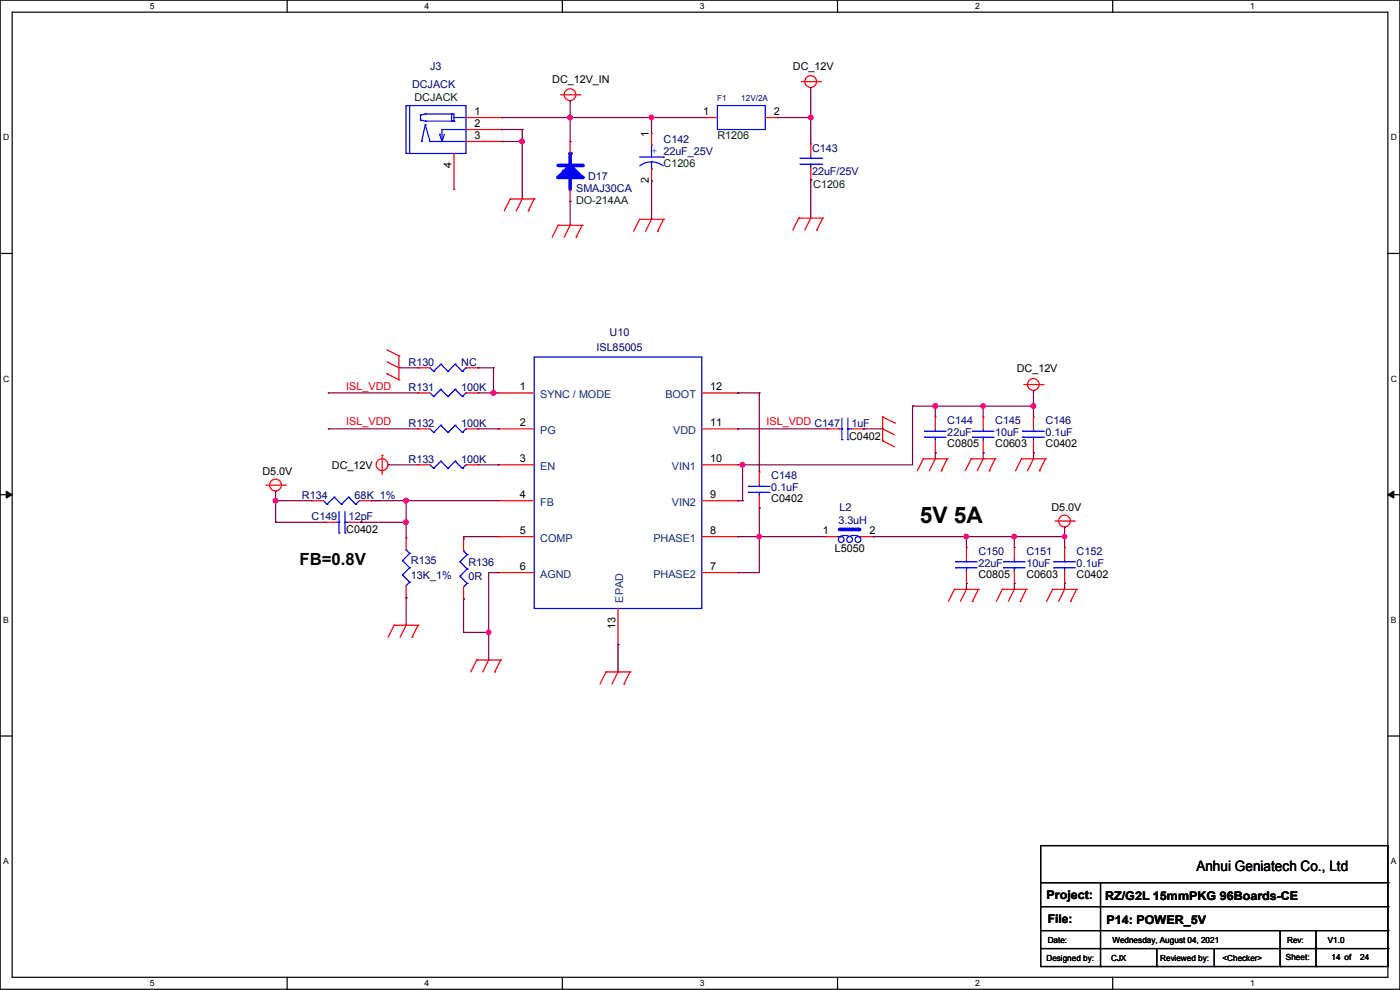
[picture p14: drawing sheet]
<svg xmlns="http://www.w3.org/2000/svg" width="297mm" height="210mm" viewBox="0 0 297 210" stroke-linecap="round" stroke-linejoin="round" font-family="sans-serif">
<defs><g id="words">
<text font-size="4.8" x="195.1" y="111">5V 5A</text>
<text font-size="3.6" x="63.5" y="119.9">FB=0.8V</text>
<text font-size="3" x="253.8" y="184.7">Anhui Geniatech Co., Ltd</text>
<g font-size="2.5">
<text x="222" y="190.6">Project:</text>
<text x="234.5" y="190.9">RZ/G2L 15mmPKG 96Boards-CE</text>
<text x="222.3" y="195.7">File:</text>
<text x="234.7" y="196">P14: POWER_5V</text>
</g>
<g font-size="2.3" fill="#000080">
<text x="91.2" y="14.8">J3</text>
<text x="87.4" y="18.6">DCJACK</text>
<text x="140.8" y="30.3">C142</text>
<text x="172.3" y="32.3">C143</text>
<text x="122.2" y="40.7">SMAJ30CA</text>
<text x="124.8" y="38.2">D17</text>
<text x="172.3" y="37.2">22uF/25V</text>
<text x="129.3" y="71.2">U10</text>
<text x="86.7" y="77.6">R130</text>
<text x="97.8" y="77.6">NC</text>
<text x="126.5" y="74.5">ISL85005</text>
<text x="86.7" y="82.9">R131</text>
<text x="97.8" y="82.9">100K</text>
<text x="86.7" y="90.5">R132</text>
<text x="97.8" y="90.5">100K</text>
<text x="180.6" y="90.5">1uF</text>
<text x="201" y="90">C144</text>
<text x="201" y="92.5">22uF</text>
<text x="211.1" y="90">C145</text>
<text x="211.1" y="92.5">10uF</text>
<text x="221.8" y="90">C146</text>
<text x="221.8" y="92.5">0.1uF</text>
<text x="86.7" y="98.1">R133</text>
<text x="97.8" y="98.1">100K</text>
<text x="163.6" y="101.7">C148</text>
<text x="64.1" y="105.7">R134</text>
<text x="75.2" y="105.7">68K_1%</text>
<text x="163.6" y="104.2">0.1uF</text>
<text x="66.1" y="110.3">C149</text>
<text x="74" y="110.3">12pF</text>
<text x="177.9" y="111.1">3.3uH</text>
<text x="178.1" y="108.3">L2</text>
<text x="87.2" y="119.7">R135</text>
<text x="99.4" y="120">R136</text>
<text x="207.6" y="117.7">C150</text>
<text x="217.7" y="117.7">C151</text>
<text x="228.4" y="117.7">C152</text>
<text x="87.2" y="122.8">13K_1%</text>
<text x="99.4" y="123">0R</text>
<text x="207.6" y="120.2">22uF</text>
<text x="217.7" y="120.2">10uF</text>
<text x="228.4" y="120.2">0.1uF</text>
</g>
<g font-size="2.3">
<text x="117.1" y="17.6">DC_12V_IN</text>
<text x="168.2" y="14.8">DC_12V</text>
<text x="100.6" y="24.4">1</text>
<text x="100.6" y="26.9">2</text>
<text x="100.6" y="29.5">3</text>
<text x="137.7" y="29" transform="rotate(-90 137.7 29)">1</text>
<text x="149.1" y="24.4">1</text>
<text x="164.1" y="24.4">2</text>
<text x="95.8" y="35.6" transform="rotate(-90 95.8 35.6)">4</text>
<text x="137.7" y="38.9" transform="rotate(-90 137.7 38.9)">2</text>
<text x="110.3" y="82.8">1</text>
<text x="150.7" y="82.8">12</text>
<text x="215.7" y="78.8">DC_12V</text>
<text x="110.3" y="90.4">2</text>
<text x="150.7" y="90.4">11</text>
<text x="180.1" y="93.3">C0402</text>
<text x="201" y="94.8">C0805</text>
<text x="211.1" y="94.8">C0603</text>
<text x="221.8" y="94.8">C0402</text>
<text x="55.7" y="100.7">D5.0V</text>
<text x="70.4" y="99.4">DC_12V</text>
<text x="110.3" y="98">3</text>
<text x="150.7" y="98">10</text>
<text x="110.3" y="105.7">4</text>
<text x="150.7" y="105.7">9</text>
<text x="163.6" y="106.5">C0402</text>
<text x="73.5" y="113.1">C0402</text>
<text x="110.3" y="113.3">5</text>
<text x="150.7" y="113.3">8</text>
<text x="174.6" y="113.3">1</text>
<text x="184.5" y="113.3">2</text>
<text x="223.1" y="108.3">D5.0V</text>
<text x="177.1" y="117.2">L5050</text>
<text x="110.3" y="120.9">6</text>
<text x="150.7" y="120.9">7</text>
<text x="207.6" y="122.5">C0805</text>
<text x="217.7" y="122.5">C0603</text>
<text x="228.4" y="122.5">C0402</text>
<text x="130.6" y="133.4" transform="rotate(-90 130.6 133.4)">13</text>
</g>
<g font-size="2.3" fill="#004000">
<text x="87.9" y="21.4">DCJACK</text>
<text x="152.2" y="29.5">R1206</text>
<text x="140.8" y="35.4">C1206</text>
<text x="172.5" y="40">C1206</text>
<text x="122.2" y="43.3">DO-214AA</text>
</g>
<text font-size="2.3" fill="#00f" x="138.2" y="32.6">+ 22uF_25V</text>
<g font-size="2.3" fill="#f00">
<text x="73.5" y="82.6">ISL_VDD</text>
<text x="73.5" y="90.3">ISL_VDD</text>
<text x="162.6" y="90.3">ISL_VDD C147</text>
</g>
<g font-size="2.3" fill="#004080">
<text x="114.6" y="84.4">SYNC / MODE</text>
<text x="141.1" y="84.4">BOOT</text>
<text x="114.6" y="92">PG</text>
<text x="142.8" y="92">VDD</text>
<text x="114.6" y="99.7">EN</text>
<text x="142.5" y="99.7">VIN1</text>
<text x="114.6" y="107.3">FB</text>
<text x="142.5" y="107.3">VIN2</text>
<text x="114.6" y="114.9">COMP</text>
<text x="138.6" y="114.9">PHASE1</text>
<text x="114.6" y="122.5">AGND</text>
<text x="138.6" y="122.5">PHASE2</text>
<text x="132.2" y="127.8" transform="rotate(-90 132.2 127.8)">EPAD</text>
</g>
<g font-size="1.8">
<text x="31.8" y="1.9">5</text>
<text x="90.1" y="1.9">4</text>
<text x="148.5" y="1.9">3</text>
<text x="206.8" y="1.9">2</text>
<text x="265.2" y="1.9">1</text>
<text x=".7" y="29.8">D</text>
<text x="295.1" y="29.8">D</text>
<text x=".7" y="80.9">C</text>
<text x="295.1" y="80.9">C</text>
<text x=".7" y="132.1">B</text>
<text x="295.1" y="132.1">B</text>
<text x=".7" y="183.3">A</text>
<text x="295.1" y="183.3">A</text>
<text x="222" y="203.8">Designed by:</text>
<text x="222.3" y="200">Date:</text>
<text x="235.7" y="203.8">CJX</text>
<text x="236" y="200">Wednesday, August 04, 2021</text>
<text x="246.1" y="203.8">Reviewed by:</text>
<text x="259.4" y="203.8">&lt;Checker&gt;</text>
<text x="272.8" y="203.6">Sheet:</text>
<text x="273.1" y="200">Rev:</text>
<text x="281.7" y="200">V1.0</text>
<text x="282.5" y="203.6">14 of</text>
<text x="288.6" y="203.6">24</text>
<text x="31.8" y="209.2">5</text>
<text x="90.1" y="209.2">4</text>
<text x="148.5" y="209.2">3</text>
<text x="206.8" y="209.2">2</text>
<text x="265.2" y="209.2">1</text>
</g>
<g font-size="1.8" fill="#000080">
<text x="152.2" y="21.5">F1</text>
<text x="157.3" y="21.5">12V/2A</text>
</g>
</g></defs>
<path d="M0 0h297v209.8h-297zM2.6 2.6h291.8v204.7h-291.8z" fill="none" stroke="#000" stroke-width=".25"/>
<g fill="#fff">
<path d="M31.7 .3h1v2h-1z"/>
<path d="M31.7 207.6h1v1.9h-1z"/>
</g>
<path d="M60.9 0v2.6M60.9 207.3v2.5" fill="none" stroke="#000" stroke-width=".25"/>
<g fill="#fff">
<path d="M90.1 .3h1v2h-1z"/>
<path d="M90.1 207.6h1v1.9h-1z"/>
</g>
<path d="M119.3 0v2.6M119.3 207.3v2.5" fill="none" stroke="#000" stroke-width=".25"/>
<g fill="#fff">
<path d="M148.5 .3h.9v2h-.9z"/>
<path d="M148.5 207.6h.9v1.9h-.9z"/>
</g>
<path d="M177.7 0v2.6M177.7 207.3v2.5" fill="none" stroke="#000" stroke-width=".25"/>
<g fill="#fff">
<path d="M206.8 .3h1v2h-1z"/>
<path d="M206.8 207.6h1v1.9h-1z"/>
</g>
<path d="M236.1 0v2.6M236.1 207.3v2.5" fill="none" stroke="#000" stroke-width=".25"/>
<g fill="#fff">
<path d="M265.2 .3h1v2h-1z"/>
<path d="M265.2 207.6h1v1.9h-1z"/>
<path d="M.7 28.2h1.2v1.9h-1.2z"/>
<path d="M295.1 28.2h1.2v1.9h-1.2z"/>
<path d="M.7 79.3h1.2v2h-1.2z"/>
<path d="M295.1 79.3h1.2v2h-1.2z"/>
</g>
<path d="M0 53.8h2.6M294.4 53.8h2.6" fill="none" stroke="#000" stroke-width=".25"/>
<g fill="#fff">
<path d="M.7 130.5h1.2v2h-1.2z"/>
<path d="M295.1 130.5h1.1v2h-1.1z"/>
</g>
<path d="M0 104.9h2.6M294.4 104.9h2.6" fill="none" stroke="#000" stroke-width=".25"/>
<path d="M1.3 104.2l1.3 .7-1.3 .8zM294.4 104.9l1.3-.7v1.5z" fill="#000" stroke="#000" stroke-width=".21"/>
<g fill="#fff">
<path d="M.7 181.7h1.2v2h-1.2z"/>
<path d="M295.1 181.7h1.1v2h-1.1z"/>
</g>
<g fill="none" stroke="#000" stroke-width=".25">
<path d="M0 156.1h2.6M294.4 156.1h2.6M220.8 179.4h73.6v25.6h-73.6zM220.8 187.2h73.6M220.8 192.3h73.6M220.8 197.4h73.6M233.5 187.2v17.8M271.6 197.4v7.6M279.2 197.4v7.6M294.4 187.2h.1M294.4 192.3h.1M294.4 197.4h.1"/>
<path d="M220.8 201.2h73.6M233.5 205h.1M245.4 205h.1M245.4 201.2v3.8M257.6 205h.1M257.6 201.2v3.8M271.6 205h.1M279.2 205h.1M294.4 201.2h.1"/>
</g>
<g fill="none" stroke="#f00" stroke-width=".25">
<path d="M170 17.3h4M174 17.3h.1M118.9 20.1h4.1M123 20.1h.1M138.2 28.2h.1M138.2 38.4h.1M138.2 28.2v2.6M138.2 35.9v2.5M108.2 42.2h.1M108.2 42.2l-1.2 2.5M108.2 42.2h5.1M110.8 42.2h.1"/>
<path d="M110.8 42.2l-1.3 2.5M112.1 44.7h.1M113.3 42.2h.1M113.3 42.2l-1.2 2.5M118.4 47.8h.1M118.4 47.8l-1.3 2.5M118.4 47.8h5.1M120.9 47.8h.1M120.9 47.8l-1.2 2.5M122.2 50.3h.1M123.5 47.8h.1M123.5 47.8l-1.3 2.5"/>
<path d="M135.7 46.5h.1M135.7 46.5l-1.3 2.6M135.7 46.5h5.1M138.2 46.5h.1M138.2 46.5l-1.3 2.6M139.5 49.1h.1M140.8 46.5h.1M140.8 46.5l-1.3 2.6M169.5 46.3h.1M169.5 46.3l-1.3 2.5M169.5 46.3h5M172 46.3h.1"/>
<path d="M172 46.3l-1.3 2.5M173.3 48.8h.1M174.5 46.3h.1M174.5 46.3l-1.2 2.5M82.1 79.3h.1M82.1 74.2l2.5 1.3M82.1 79.3l2.5 1.3M82.1 76.8l2.5 1.2M84.6 75.5h.1M84.6 78h.1M84.6 75.5v5.1M81.1 96.6h.1"/>
<path d="M81.1 96.6v4M84.6 80.6h.1M88.7 83.4h.1M88.7 91h.1M88.7 83.4h2.5M88.7 91h2.5M98.8 83.4h2.6M98.8 91h2.6M101.4 83.4h.1M101.4 91h.1M187.2 93.5h.1M187.2 88.4h.1"/>
<path d="M187.2 91h.1M187.2 93.5l2.6 1.3M187.2 88.4v5.1M187.2 88.4l2.6 1.3M187.2 91l2.6 1.2M189.8 89.7h.1M195.9 97.3h.1M195.9 97.3l-1.3 2.6M195.9 97.3h5.1M198.4 97.3h.1M198.4 97.3l-1.3 2.6M199.7 99.9h.1"/>
<path d="M201 97.3h.1M201 97.3l-1.3 2.6M206 97.3h.1M206 97.3h5.1M206 97.3l-1.2 2.6M208.6 97.3h.1M208.6 88.4h.1M208.6 96.1h.1M208.6 97.3l-1.3 2.6M208.6 88.4v2.6M208.6 93.5v2.6M209.8 99.9h.1"/>
<path d="M211.1 97.3h.1M211.1 97.3l-1.3 2.6M216.7 97.3h.1M216.7 97.3h5.1M216.7 97.3l-1.3 2.6M217.2 81.6h4.1M219.2 97.3h.1M219.2 88.4h.1M219.2 96.1h.1M219.2 97.3l-1.2 2.6M219.2 88.4v2.6M219.2 93.5v2.6"/>
<path d="M220.5 99.9h.1M221.3 81.6h.1M221.8 97.3h.1M221.8 97.3l-1.3 2.6M56.4 102.9h4.1M60.5 102.9h.1M86.1 114.1h.1M86.1 114.1v2.5M223.8 110.5h4.1M227.9 110.5h.1M83.6 132.6h.1M83.6 132.6l-1.3 2.6"/>
<path d="M83.6 132.6h5.1M86.1 132.6h.1M86.1 126.8h.1M86.1 132.6l-1.2 2.6M86.1 124.2v2.6M87.4 135.2h.1M88.7 132.6h.1M88.7 132.6l-1.3 2.6M101.1 140h.1M101.1 140l-1.2 2.5M101.1 140h5.1M103.7 140h.1"/>
<path d="M103.7 140l-1.3 2.5M106.2 140h.1M106.2 140l-1.3 2.5M202.5 125h.1M202.5 125l-1.3 2.6M202.5 125h5.1M205 125h.1M205 125l-1.2 2.6M206.3 127.6h.1M207.6 125h.1M207.6 125l-1.3 2.6M212.6 125h.1"/>
<path d="M212.6 125h5.1M212.6 125l-1.2 2.6M215.2 125h.1M215.2 125l-1.3 2.6M216.5 127.6h.1M217.7 125h.1M217.7 125l-1.2 2.6M223.3 125h.1M223.3 125h5.1M223.3 125l-1.3 2.6M225.8 125h.1M225.8 125l-1.2 2.6"/>
<path d="M227.1 127.6h.1M228.4 125h.1M228.4 125l-1.3 2.6M104.9 142.5h.1M128.6 142.5h.1M128.6 142.5l-1.3 2.6M128.6 142.5h5M131.1 142.5h.1M131.1 142.5l-1.3 2.6M132.4 145.1h.1M133.6 142.5h.1M133.6 142.5l-1.2 2.6"/>
<circle cx="172" cy="17.3" r="1.25"/>
<circle cx="120.9" cy="20.1" r="1.25"/>
<circle cx="81" cy="98.6" r="1.25"/>
<circle cx="219.2" cy="81.6" r="1.25"/>
<circle cx="58.4" cy="102.9" r="1.25"/>
<circle cx="225.8" cy="110.5" r="1.25"/>
</g>
<g fill="none" stroke="#00f" stroke-width=".25">
<path d="M135.7 33.3h5.1M138.2 35.9h.1M138.2 34.3l1.6 .4 .9 .5M138.2 34.3l-1.1 .2-1.4 .7M138.2 30.8h.1M138.2 30.8v2.5M138.2 34.3v1.6M140.8 33.3h.1M91.2 83.4l.8 .7M91.2 91l.8 .7M92 84.1h.1M92 91.7h.1"/>
<path d="M93.5 82.6h.1M93.5 90.2h.1M93.5 82.6l-1.5 1.5M93.5 82.6l1.5 1.5M93.5 90.2l-1.5 1.5M93.5 90.2l1.5 1.5M95 84.1h.1M95 91.7h.1M96.6 82.6h.1M96.6 90.2h.1M96.6 82.6l-1.6 1.5M96.6 82.6l1.5 1.5"/>
<path d="M96.6 90.2l-1.6 1.5M96.6 90.2l1.5 1.5M98.1 84.1h.1M98.1 91.7h.1M98.8 83.4h.1M98.8 91h.1M98.8 83.4l-.7 .7M98.8 91l-.7 .7M206.3 92.8h.1M206.3 91.5h.1M206.3 92.8h4.6M206.3 91.5h4.6"/>
<path d="M208.6 91.5h.1M208.6 92.8h.1M208.6 91v.5M208.6 92.8v.7M217 92.8h.1M217 91.5h.1M217 92.8h4.5M217 91.5h4.5M219.2 91.5h.1M219.2 92.8h.1M219.2 91v.5M219.2 92.8v.7"/>
<path d="M85.4 118.9h.1M85.4 118.9l1.5 1.5M86.1 116.6h.1M86.1 116.6l.8 .8M86.9 117.4h.1M86.9 117.4l-1.5 1.5M85.4 122h.1M85.4 122l1.5 1.5M86.9 123.5h.1M86.9 120.4h.1M86.9 123.5l-.8 .7M86.9 120.4l-1.5 1.6"/>
</g>
<path d="M118.4 37.6h5.1" fill="none" stroke="#00f" stroke-width=".76"/>
<circle cx="123.5" cy="37.6" r=".38" fill="#00f"/>
<path d="M120.9 35.1l2.6 2.5" fill="none" stroke="#00f" stroke-width=".76"/>
<circle cx="120.9" cy="35.1" r=".38" fill="#00f"/>
<path d="M120.9 35.1l-2.5 2.5" fill="none" stroke="#00f" stroke-width=".76"/>
<circle cx="120.9" cy="35.1" r=".38" fill="#00f"/>
<path d="M118.4 35.1h5.1" fill="none" stroke="#00f" stroke-width=".76"/>
<circle cx="123.5" cy="35.1" r=".38" fill="#00f"/>
<path d="M120.9 32.6v7.6" fill="none" stroke="#00f" stroke-width=".76"/>
<circle cx="120.9" cy="32.6" r=".38" fill="#00f"/>
<g fill="#00f" stroke="#00f" stroke-width=".25">
<path d="M119.4 36.1h1.5v1.5h-1.5z" fill-rule="evenodd"/>
<path d="M121.2 36.1h.8v1.5h-.8z" fill-rule="evenodd"/>
<path d="M122 36.6h.7v1h-.7z" fill-rule="evenodd"/>
</g>
<g fill="none" stroke="#f00" stroke-width=".25">
<path d="M96.3 32.6v7.6M98.8 24.9h7.7M98.8 27.5h7.7M98.8 30h7.7M106.5 24.9h.1M106.5 27.5h.1M106.5 30h.1M120.9 30h.1M120.9 30v2.6M149.6 24.9h.1M149.6 24.9h2.6M162.3 24.9h2.6"/>
<path d="M164.9 24.9h.1M172 30.5h.1M172 38.1h.1M172 30.5v2.6M172 35.6v2.5M96.3 40.2h.1M120.9 42.7h.1M120.9 40.2v2.5M88.7 78h.1M88.7 78h2.5M98.8 78h2.6M101.4 78h.1"/>
<path d="M88.7 98.6h.1M88.7 98.6h2.5M98.8 98.6h2.6M101.4 98.6h.1M105.7 91h.1M105.7 98.6h.1M105.7 83.4h.1M105.7 91h7.6M105.7 98.6h7.6M105.7 83.4h7.6M148.9 91h7.6M148.9 98.6h7.6"/>
<path d="M148.9 83.4h7.6M156.5 98.6h.1M156.5 91h.1M156.5 83.4h.1M175.6 91h.1M175.6 91h2.5M180.6 91h2.6M183.2 91h.1M198.4 88.4h.1M198.4 96.1h.1M198.4 88.4v2.6M198.4 93.5v2.6"/>
<path d="M66.1 106.2h.1M66.1 106.2h2.5M68.9 110.8h.1M68.9 110.8h2.5M74 110.8h2.5M76.2 106.2h2.6M76.5 110.8h.1M78.8 106.2h.1M98.3 114.3h.1M98.3 114.3v2.6M105.7 106.2h.1M105.7 113.8h.1"/>
<path d="M105.7 106.2h7.6M105.7 113.8h7.6M148.9 106.2h7.6M148.9 113.8h7.6M156.5 113.8h.1M156.5 106.2h.1M161.1 100.1h.1M161.1 107.7h.1M161.1 100.1v2.6M161.1 105.2v2.5M205 116.1h.1M205 116.1v2.6"/>
<path d="M215.2 116.1h.1M215.2 116.1v2.6M225.8 116.1h.1M225.8 116.1v2.6M98.3 127h.1M98.3 124.5v2.5M105.7 121.5h.1M105.7 121.5h7.6M131.1 136.7h.1M131.1 129.1v7.6M148.9 121.5h7.6M156.5 121.5h.1"/>
<path d="M205 123.7h.1M205 121.2v2.5M215.2 123.7h.1M215.2 121.2v2.5M225.8 123.7h.1M225.8 121.2v2.5"/>
</g>
<g fill="none" stroke="#00f" stroke-width=".25">
<path d="M86.1 22.4h12.7v10.2h-12.7zM86.9 32.6h.1M86.9 22.4v10.2M89.2 24.4h.1M89.2 25.4h.1M89.2 25.4l1 .3M89.2 24.4v1M89.5 30h.1M90.2 26.5h.1M90.2 24.2h.1M90.2 25.7h.1M90.2 26.5l1 3.5"/>
<path d="M90.2 26.5l-.7 3.5M90.2 24.2h6.1v1.5M90.2 25.7h6.1M90.2 24.2l-1 .2M91.2 30h.1M91.2 30h7.6M93.3 28.5h.1M93.3 28.5l.5 1.5M93.8 27.5h.1M93.8 30h.1M93.8 27.5h5M93.8 27.5v2.5"/>
<path d="M94.3 28.5l-.5 1.5M95.8 24.2h.1M95.8 25.7h.1M95.8 24.2v1.5M96.3 24.9h.1M96.3 25.7h.1M96.3 24.9h2.5M152.2 22.4h10.1v5.1h-10.1zM169.7 34.8h4.6M169.7 33.6h4.6M172 33.6h.1M172 34.8h.1"/>
<path d="M172 33.1v.5M172 34.8v.8M174.3 34.8h.1M174.3 33.6h.1M91.2 78l.8 .8M92 78.8h.1M93.5 77.3h.1M93.5 77.3l-1.5 1.5M93.5 77.3l1.5 1.5M95 78.8h.1M96.6 77.3h.1M96.6 77.3l-1.6 1.5"/>
<path d="M96.6 77.3l1.5 1.5M98.1 78.8h.1M98.8 78h.1M98.8 78l-.7 .8M113.3 75.7h35.6v53.4h-35.6zM91.2 98.6l.8 .8M92 99.4h.1M93.5 97.8h.1M93.5 97.8l-1.5 1.6M93.5 97.8l1.5 1.6M95 99.4h.1M96.6 97.8h.1"/>
<path d="M96.6 97.8l-1.6 1.6M96.6 97.8l1.5 1.6M98.1 99.4h.1M98.8 98.6h.1M98.8 98.6l-.7 .8M178.1 91h.5M178.6 91h.1M178.6 93.3h.1M178.6 88.7v4.6M179.9 93.3h.1M179.9 91h.1M179.9 91h.7"/>
<path d="M179.9 88.7v4.6M196.1 92.8h.1M196.1 91.5h.1M196.1 92.8h4.6M196.1 91.5h4.6M198.4 91.5h.1M198.4 92.8h.1M198.4 91v.5M198.4 92.8v.7M68.6 106.2l.8 .8M69.4 107h.1M70.9 105.5h.1"/>
<path d="M70.9 105.5l-1.5 1.5M70.9 105.5l1.5 1.5M71.4 110.8h.5M71.9 110.8h.1M71.9 113.1h.1M71.9 108.5v4.6M72.4 107h.1M73.2 113.1h.1M73.2 110.8h.1M73.2 110.8h.8M73.2 108.5v4.6M74 105.5h.1"/>
<path d="M74 105.5l-1.6 1.5M74 105.5l1.5 1.5M75.5 107h.1M76.2 106.2h.1M76.2 106.2l-.7 .8M97.6 119.2h.1M97.6 119.2l1.5 1.5M98.3 116.9h.1M98.3 116.9l.8 .7M99.1 117.6h.1M99.1 117.6l-1.5 1.6M158.8 104.4h.1"/>
<path d="M158.8 103.2h.1M158.8 104.4h4.6M158.8 103.2h4.6M161.1 103.2h.1M161.1 104.4h.1M161.1 102.7v.5M161.1 104.4v.8M202.7 119.2h.1M202.7 119.2h4.6M205 119.2h.1M205 118.7v.5M212.9 119.2h.1"/>
<path d="M212.9 119.2h4.6M215.2 119.2h.1M215.2 118.7v.5M223.6 119.2h.1M223.6 119.2h4.5M225.8 119.2h.1M225.8 118.7v.5M97.6 122.2h.1M97.6 122.2l1.5 1.5M99.1 123.7h.1M99.1 120.7h.1M99.1 123.7l-.8 .8"/>
<path d="M99.1 120.7l-1.5 1.5M202.7 120.4h.1M202.7 120.4h4.6M205 120.4h.1M205 120.4v.8M212.9 120.4h.1M212.9 120.4h4.6M215.2 120.4h.1M215.2 120.4v.8M223.6 120.4h.1M223.6 120.4h4.5M225.8 120.4h.1"/>
<path d="M225.8 120.4v.8"/>
</g>
<path d="M178.1 112.3h4.1" fill="none" stroke="#00f" stroke-width=".76"/>
<circle cx="182.2" cy="112.3" r=".38" fill="#00f"/>
<g fill="none" stroke="#00f" stroke-width=".25">
<path d="M177.6 113.8h.8M178.3 113.7l.9-.1 1 .2M178.4 113.8h.1M180.3 113.7l1-.1 .9 .2M181.9 113.8h.8M182.7 113.8h.1"/>
<circle cx="178.5" cy="114.4" r=".61"/>
<circle cx="180.2" cy="114.4" r=".61"/>
<circle cx="182" cy="114.4" r=".61"/>
</g>
<path d="M175 113.8h.1M175 113.8h2.6M182.7 113.8h2.5M185.2 113.8h.1" fill="none" stroke="#f00" stroke-width=".25"/>
<g fill="none" stroke="#800040" stroke-width=".25">
<path d="M172 18.6h.1M172 18.6v11.9M106.5 24.9h.1M106.5 27.5h.1M106.5 30h.1M106.5 24.9h43.1M106.5 27.5h4.3M106.5 30h4.3M110.8 27.5h.1M110.8 30h.1M110.8 27.5v14.7M120.9 21.4h.1"/>
<path d="M120.9 24.9h.1M120.9 21.4v8.6M138.2 24.9h.1M138.2 38.4h.1M138.2 24.9v3.3M138.2 38.4v8.1M164.9 24.9h.1M164.9 24.9h7.1M172 24.9h.1M172 38.1h.1M172 38.1v8.2M120.9 42.7h.1"/>
<path d="M120.9 42.7v5.1M84.6 78h4.1M88.7 78h.1M101.4 78h.1M101.4 78h3.3M104.7 78h.1M104.7 78v5.4M69.6 83.4h.1M69.6 91h.1M69.6 83.4h19.1M69.6 91h19.1M82.3 98.6h.1"/>
<path d="M82.3 98.6h6.4M101.4 83.4h4.3M101.4 91h4.3M101.4 98.6h4.3M104.7 83.4h.1M105.7 91h.1M105.7 98.6h.1M156.5 83.4h.1M156.5 91h.1M156.5 83.4h4.6M156.5 91h19.1M157.5 98.6h.1"/>
<path d="M157.5 98.6v7.6M161.1 83.4h.1M161.1 83.4v16.7M183.2 91h.1M183.2 91h4M193.6 86.1h.1M193.6 86.1h25.6M193.6 86.1v12.5h-37.1M198.4 86.1h.1M198.4 96.1h.1M198.4 86.1v2.3M198.4 96.1v1.2"/>
<path d="M208.6 86.1h.1M208.6 96.1h.1M208.6 86.1v2.3M208.6 96.1v1.2M219.2 82.8h.1M219.2 86.1h.1M219.2 96.1h.1M219.2 82.8v5.6M219.2 96.1v1.2M58.5 104.2h.1M58.5 106.2h.1M58.5 110.8h.1"/>
<path d="M58.5 104.2v6.6M58.5 106.2h7.6M58.5 110.8h10.4M76.5 110.8h.1M76.5 110.8h9.6M78.8 106.2h.1M78.8 106.2h26.9M86.1 106.2h.1M86.1 110.8h.1M86.1 106.2v7.9M98.3 113.8h.1M98.3 113.8v.5"/>
<path d="M98.3 113.8h7.4M156.5 106.2h.1M156.5 113.8h.1M156.5 106.2h1M156.5 113.8h18.5M157.5 106.2h.1M161.1 107.7h.1M161.1 113.8h.1M161.1 107.7v13.8h-4.6M185.2 113.8h.1M185.2 113.8h40.6M205 113.8h.1"/>
<path d="M205 113.8v2.3M215.2 113.8h.1M215.2 113.8v2.3M225.8 111.8h.1M225.8 113.8h.1M225.8 111.8v4.3M86.1 126.8h.1M86.1 126.8v5.8M98.3 127h.1M98.3 134.2h.1M98.3 127v7.2M98.3 134.2h5.4"/>
<path d="M103.7 134.2h.1M105.7 121.5h.1M105.7 121.5h-2v18.5M131.1 136.7h.1M131.1 136.7v5.8M156.5 121.5h.1M205 123.7h.1M205 123.7v1.3M215.2 123.7h.1M215.2 123.7v1.3M225.8 123.7h.1M225.8 123.7v1.3"/>
</g>
<g fill="#f0f" stroke="#f0f" stroke-width=".25">
<circle cx="120.9" cy="24.9" r=".49"/>
<circle cx="138.2" cy="24.9" r=".49"/>
<circle cx="172" cy="24.9" r=".49"/>
<circle cx="110.8" cy="30" r=".49"/>
<circle cx="104.7" cy="83.3" r=".49"/>
<circle cx="219.2" cy="86.1" r=".49"/>
<circle cx="198.4" cy="86.1" r=".49"/>
<circle cx="208.6" cy="86.1" r=".49"/>
<circle cx="157.5" cy="98.6" r=".49"/>
<circle cx="58.4" cy="106.2" r=".49"/>
<circle cx="86.1" cy="106.2" r=".49"/>
<circle cx="86.1" cy="110.8" r=".49"/>
<circle cx="161.1" cy="113.8" r=".49"/>
<circle cx="205" cy="113.8" r=".49"/>
<circle cx="225.8" cy="113.8" r=".49"/>
<circle cx="215.2" cy="113.8" r=".49"/>
<circle cx="103.7" cy="134.1" r=".49"/>
</g>
<use href="#words"/>
</svg>
